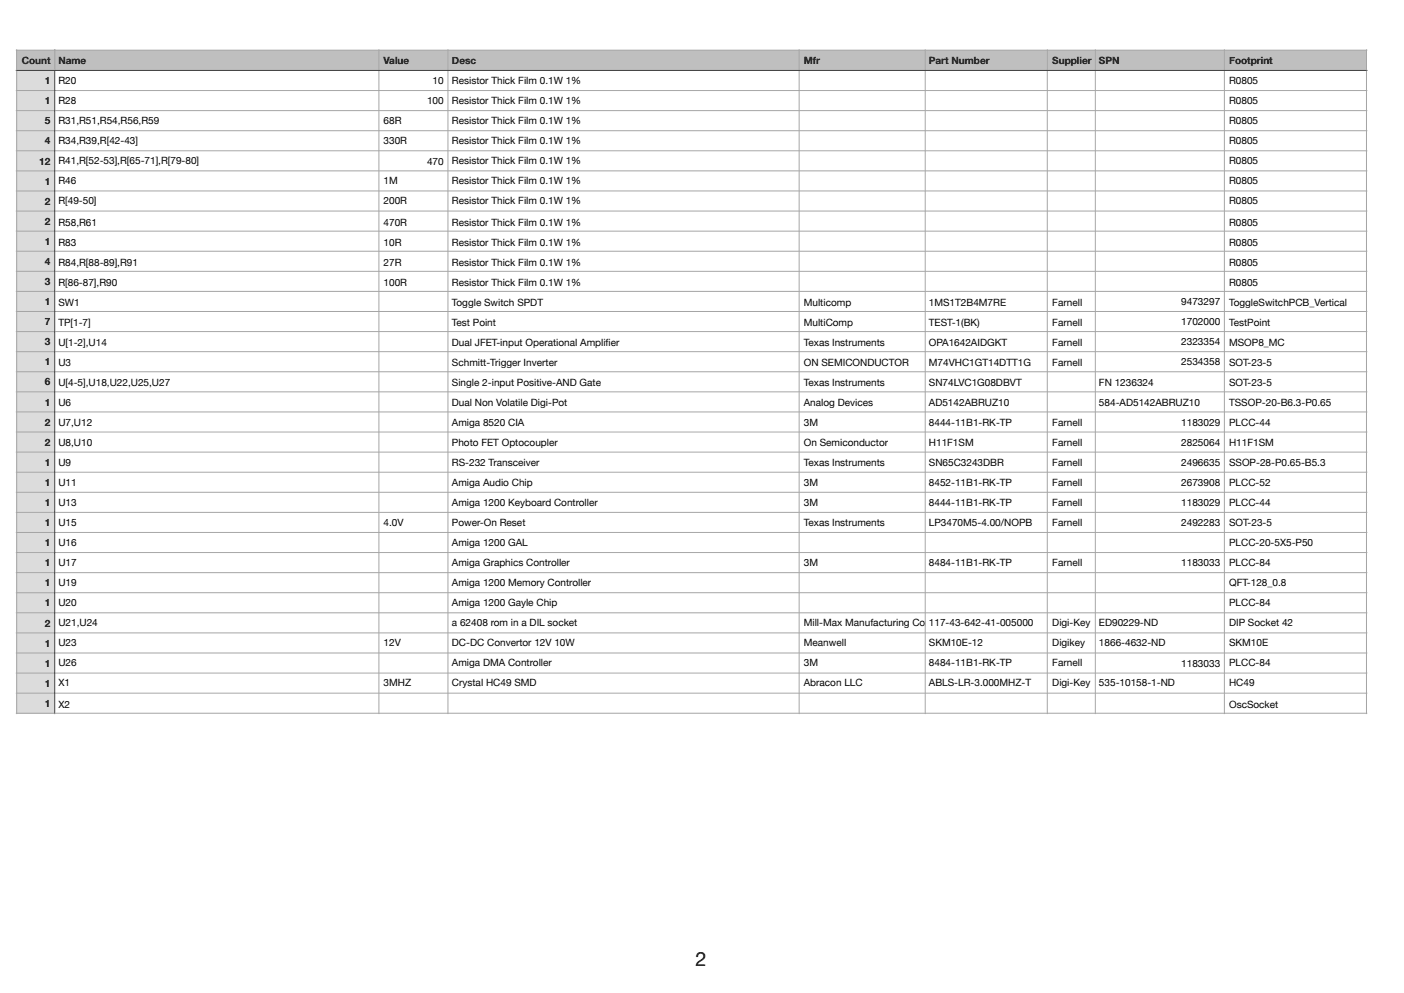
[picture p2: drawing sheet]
<svg xmlns="http://www.w3.org/2000/svg" width="297mm" height="210mm" viewBox="0 0 297 210" stroke-linecap="round" stroke-linejoin="round" font-family="sans-serif">
<defs><g id="words">
<text font-size="4.2" x="147.1" y="204.4">2</text>
<g font-size="2.1">
<text x="4.6" y="13.5">Count</text>
<text x="9.5" y="17.8">1</text>
<text x="12.3" y="17.7">R20</text>
<text x="12.3" y="13.5">Name</text>
<text x="81.1" y="13.5">Value</text>
<text x="91.5" y="17.8">10</text>
<text x="95.6" y="17.7">Resistor Thick Film 0.1W 1%</text>
<text x="95.6" y="13.5">Desc</text>
<text x="170" y="13.5">Mfr</text>
<text x="196.5" y="13.5">Part Number</text>
<text x="222.6" y="13.5">Supplier</text>
<text x="232.5" y="13.5">SPN</text>
<text x="260" y="17.7">R0805</text>
<text x="260" y="13.5">Footprint</text>
<text x="9.5" y="22">1</text>
<text x="12.3" y="22">R28</text>
<text x="90.3" y="22.1">100</text>
<text x="95.6" y="22">Resistor Thick Film 0.1W 1%</text>
<text x="260" y="22">R0805</text>
<text x="9.5" y="26.3">5</text>
<text x="12.3" y="26.2">R31,R51,R54,R56,R59</text>
<text x="81.1" y="26.2">68R</text>
<text x="95.6" y="26.2">Resistor Thick Film 0.1W 1%</text>
<text x="260" y="26.2">R0805</text>
<text x="8.3" y="34.8">12</text>
<text x="9.5" y="30.5">4</text>
<text x="12.3" y="30.4">R34,R39,R[42-43]</text>
<text x="12.3" y="34.7">R41,R[52-53],R[65-71],R[79-80]</text>
<text x="81.1" y="30.4">330R</text>
<text x="90.3" y="34.8">470</text>
<text x="95.6" y="30.4">Resistor Thick Film 0.1W 1%</text>
<text x="95.6" y="34.7">Resistor Thick Film 0.1W 1%</text>
<text x="260" y="30.4">R0805</text>
<text x="260" y="34.7">R0805</text>
<text x="9.5" y="39">1</text>
<text x="12.3" y="38.9">R46</text>
<text x="81.1" y="38.9">1M</text>
<text x="95.6" y="38.9">Resistor Thick Film 0.1W 1%</text>
<text x="260" y="38.9">R0805</text>
<text x="9.5" y="43.3">2</text>
<text x="9.5" y="47.5">2</text>
<text x="12.3" y="43.1">R[49-50]</text>
<text x="12.3" y="47.7">R58,R61</text>
<text x="81.1" y="43.1">200R</text>
<text x="81.1" y="47.7">470R</text>
<text x="95.6" y="43.1">Resistor Thick Film 0.1W 1%</text>
<text x="95.6" y="47.7">Resistor Thick Film 0.1W 1%</text>
<text x="260" y="43.1">R0805</text>
<text x="260" y="47.7">R0805</text>
<text x="9.5" y="51.8">1</text>
<text x="12.3" y="52">R83</text>
<text x="81.1" y="52">10R</text>
<text x="95.6" y="52">Resistor Thick Film 0.1W 1%</text>
<text x="260" y="52">R0805</text>
<text x="9.5" y="56">4</text>
<text x="12.3" y="56.2">R84,R[88-89],R91</text>
<text x="81.1" y="56.2">27R</text>
<text x="95.6" y="56.2">Resistor Thick Film 0.1W 1%</text>
<text x="260" y="56.2">R0805</text>
<text x="9.5" y="60.3">3</text>
<text x="9.5" y="64.5">1</text>
<text x="12.3" y="60.4">R[86-87],R90</text>
<text x="12.3" y="64.7">SW1</text>
<text x="81.1" y="60.4">100R</text>
<text x="95.6" y="60.4">Resistor Thick Film 0.1W 1%</text>
<text x="95.6" y="64.7">Toggle Switch SPDT</text>
<text x="170" y="64.7">Multicomp</text>
<text x="196.5" y="64.7">1MS1T2B4M7RE</text>
<text x="222.6" y="64.7">Farnell</text>
<text x="249.9" y="64.5">9473297</text>
<text x="260" y="60.4">R0805</text>
<text x="260" y="64.7">ToggleSwitchPCB_Vertical</text>
<text x="9.5" y="68.8">7</text>
<text x="12.3" y="68.9">TP[1-7]</text>
<text x="95.6" y="68.9">Test Point</text>
<text x="170" y="68.9">MultiComp</text>
<text x="196.5" y="68.9">TEST-1(BK)</text>
<text x="222.6" y="68.9">Farnell</text>
<text x="249.9" y="68.8">1702000</text>
<text x="260" y="68.9">TestPoint</text>
<text x="9.5" y="73">3</text>
<text x="9.5" y="77.3">1</text>
<text x="12.3" y="73.1">U[1-2],U14</text>
<text x="12.3" y="77.4">U3</text>
<text x="95.6" y="73.1">Dual JFET-input Operational Amplif</text>
<text x="95.6" y="77.4">Schmitt-Trigger Inverter</text>
<text x="128.1" y="73.1">ier</text>
<text x="170" y="73.1">Texas Instruments</text>
<text x="170" y="77.4">ON SEMICONDUCTOR</text>
<text x="196.5" y="73.1">OPA1642AIDGKT</text>
<text x="196.5" y="77.4">M74VHC1GT14DTT1G</text>
<text x="222.6" y="73.1">Farnell</text>
<text x="222.6" y="77.4">Farnell</text>
<text x="249.9" y="73">2323354</text>
<text x="249.9" y="77.3">2534358</text>
<text x="260" y="73.1">MSOP8_MC</text>
<text x="260" y="77.4">SOT-23-5</text>
<text x="9.5" y="81.5">6</text>
<text x="12.3" y="81.6">U[4-5],U18,U22,U25,U27</text>
<text x="95.6" y="81.6">Single 2-input Positive-AND Gate</text>
<text x="170" y="81.6">Texas Instruments</text>
<text x="196.5" y="81.6">SN74LVC1G08DBVT</text>
<text x="232.5" y="81.6">FN 1236324</text>
<text x="260" y="81.6">SOT-23-5</text>
<text x="9.5" y="85.8">1</text>
<text x="12.3" y="85.8">U6</text>
<text x="95.6" y="85.8">Dual Non Volatile Digi-Pot</text>
<text x="170" y="85.8">Analog Devices</text>
<text x="196.5" y="85.8">AD5142ABRUZ10</text>
<text x="232.5" y="85.8">584-AD5142ABRUZ10</text>
<text x="260" y="85.8">TSSOP-20-B6.3-P0.65</text>
<text x="9.5" y="90">2</text>
<text x="9.5" y="94.3">2</text>
<text x="12.3" y="90.1">U7,U12</text>
<text x="12.3" y="94.3">U8,U10</text>
<text x="95.6" y="90.1">Amiga 8520 CIA</text>
<text x="95.6" y="94.3">Photo FET Optocoupler</text>
<text x="170" y="90.1">3M</text>
<text x="170" y="94.3">On Semiconductor</text>
<text x="196.5" y="90.1">8444-11B1-RK-TP</text>
<text x="196.5" y="94.3">H11F1SM</text>
<text x="222.6" y="90.1">Farnell</text>
<text x="222.6" y="94.3">Farnell</text>
<text x="249.9" y="90">1183029</text>
<text x="249.9" y="94.3">2825064</text>
<text x="260" y="90.1">PLCC-44</text>
<text x="260" y="94.3">H11F1SM</text>
<text x="9.5" y="98.5">1</text>
<text x="12.3" y="98.5">U9</text>
<text x="95.6" y="98.5">RS-232 Transceiver</text>
<text x="170" y="98.5">Texas Instruments</text>
<text x="196.5" y="98.5">SN65C3243DBR</text>
<text x="222.6" y="98.5">Farnell</text>
<text x="249.9" y="98.5">2496635</text>
<text x="260" y="98.5">SSOP-28-P0.65-B5.3</text>
<text x="9.5" y="102.8">1</text>
<text x="9.5" y="107">1</text>
<text x="12.3" y="102.8">U11</text>
<text x="12.3" y="107">U13</text>
<text x="95.6" y="102.8">Amiga Audio Chip</text>
<text x="95.6" y="107">Amiga 1200 Keyboard Controller</text>
<text x="170" y="102.8">3M</text>
<text x="170" y="107">3M</text>
<text x="196.5" y="102.8">8452-11B1-RK-TP</text>
<text x="196.5" y="107">8444-11B1-RK-TP</text>
<text x="222.6" y="102.8">Farnell</text>
<text x="222.6" y="107">Farnell</text>
<text x="249.9" y="102.8">2673908</text>
<text x="249.9" y="107">1183029</text>
<text x="260" y="102.8">PLCC-52</text>
<text x="260" y="107">PLCC-44</text>
<text x="9.5" y="111.3">1</text>
<text x="12.3" y="111.2">U15</text>
<text x="81.1" y="111.2">4.0V</text>
<text x="95.6" y="111.2">Power-On Reset</text>
<text x="170" y="111.2">Texas Instruments</text>
<text x="196.5" y="111.2">LP3470M5-4.00/NOPB</text>
<text x="222.6" y="111.2">Farnell</text>
<text x="249.9" y="111.3">2492283</text>
<text x="260" y="111.2">SOT-23-5</text>
<text x="9.5" y="115.5">1</text>
<text x="9.5" y="119.8">1</text>
<text x="12.3" y="115.5">U16</text>
<text x="12.3" y="119.7">U17</text>
<text x="95.6" y="115.5">Amiga 1200 GAL</text>
<text x="95.6" y="119.7">Amiga Graphics Controller</text>
<text x="170" y="119.7">3M</text>
<text x="196.5" y="119.7">8484-11B1-RK-TP</text>
<text x="222.6" y="119.7">Farnell</text>
<text x="249.9" y="119.8">1183033</text>
<text x="260" y="115.5">PLCC-20-5X5-P50</text>
<text x="260" y="119.7">PLCC-84</text>
<text x="9.5" y="124">1</text>
<text x="12.3" y="123.9">U19</text>
<text x="95.6" y="123.9">Amiga 1200 Memory Controller</text>
<text x="260" y="123.9">QFT-128_0.8</text>
<text x="9.5" y="128.3">1</text>
<text x="12.3" y="128.2">U20</text>
<text x="95.6" y="128.2">Amiga 1200 Gayle Chip</text>
<text x="260" y="128.2">PLCC-84</text>
<text x="9.5" y="132.5">2</text>
<text x="9.5" y="136.7">1</text>
<text x="12.3" y="132.4">U21,U24</text>
<text x="12.3" y="136.6">U23</text>
<text x="81.1" y="136.6">12V</text>
<text x="95.6" y="132.4">a 62408 rom in a DIL socket</text>
<text x="95.6" y="136.6">DC-DC Convertor 12V 10W</text>
<text x="170" y="132.4">Mill-Max Manufacturing Corp.</text>
<text x="170" y="136.6">Meanwell</text>
<text x="196.5" y="132.4">117-43-642-41-005000</text>
<text x="196.5" y="136.6">SKM10E-12</text>
<text x="222.6" y="132.4">Digi-Key</text>
<text x="222.6" y="136.6">Digikey</text>
<text x="232.5" y="132.4">ED90229-ND</text>
<text x="232.5" y="136.6">1866-4632-ND</text>
<text x="260" y="132.4">DIP Socket 42</text>
<text x="260" y="136.6">SKM10E</text>
<text x="9.5" y="141">1</text>
<text x="12.3" y="140.9">U26</text>
<text x="95.6" y="140.9">Amiga DMA Controller</text>
<text x="170" y="140.9">3M</text>
<text x="196.5" y="140.9">8484-11B1-RK-TP</text>
<text x="222.6" y="140.9">Farnell</text>
<text x="249.9" y="141">1183033</text>
<text x="260" y="140.9">PLCC-84</text>
<text x="9.5" y="145.2">1</text>
<text x="9.5" y="149.5">1</text>
<text x="12.3" y="145.1">X1</text>
<text x="12.3" y="149.7">X2</text>
<text x="81.1" y="145.1">3MHZ</text>
<text x="95.6" y="145.1">Crystal HC49 SMD</text>
<text x="170" y="145.1">Abracon LLC</text>
<text x="196.5" y="145.1">ABLS-LR-3.000MHZ-T</text>
<text x="222.6" y="145.1">Digi-Key</text>
<text x="232.5" y="145.1">535-10158-1-ND</text>
<text x="260" y="145.1">HC49</text>
<text x="260" y="149.7">OscSocket</text>
</g>
</g></defs>
<g fill="#dcdcdc">
<path d="M3.5 14.9h8.1v4.2h-8.1z"/>
<path d="M3.5 19.1h8.1v4.3h-8.1z"/>
<path d="M3.5 23.4h8.1v4.2h-8.1z"/>
<path d="M3.5 27.6h8.1v4.3h-8.1z"/>
<path d="M3.5 31.9h8.1v4.2h-8.1z"/>
<path d="M3.5 36.1h8.1v4.3h-8.1z"/>
<path d="M3.5 40.4h8.1v4.2h-8.1z"/>
<path d="M3.5 44.6h8.1v4.3h-8.1z"/>
<path d="M3.5 48.9h8.1v4.2h-8.1z"/>
<path d="M3.5 53.1h8.1v4.3h-8.1z"/>
<path d="M3.5 57.4h8.1v4.2h-8.1z"/>
<path d="M3.5 61.6h8.1v4.3h-8.1z"/>
<path d="M3.5 65.9h8.1v4.2h-8.1z"/>
<path d="M3.5 70.1h8.1v4.3h-8.1z"/>
<path d="M3.5 74.4h8.1v4.2h-8.1z"/>
<path d="M3.5 78.6h8.1v4.3h-8.1z"/>
<path d="M3.5 82.9h8.1v4.2h-8.1z"/>
<path d="M3.5 87.1h8.1v4.3h-8.1z"/>
<path d="M3.5 91.4h8.1v4.2h-8.1z"/>
<path d="M3.5 95.6h8.1v4.3h-8.1z"/>
<path d="M3.5 99.9h8.1v4.2h-8.1z"/>
<path d="M3.5 104.1h8.1v4.3h-8.1z"/>
<path d="M3.5 108.4h8.1v4.2h-8.1z"/>
<path d="M3.5 112.6h8.1v4.3h-8.1z"/>
<path d="M3.5 116.9h8.1v4.2h-8.1z"/>
<path d="M3.5 121.1h8.1v4.3h-8.1z"/>
<path d="M3.5 125.4h8.1v4.2h-8.1z"/>
<path d="M3.5 129.6h8.1v4.2h-8.1z"/>
<path d="M3.5 133.8h8.1v4.3h-8.1z"/>
<path d="M3.5 138.1h8.1v4.2h-8.1z"/>
<path d="M3.5 142.3h8.1v4.3h-8.1z"/>
<path d="M3.5 146.6h8.1v4.2h-8.1z"/>
</g>
<g fill="none" stroke="#a6a6a6" stroke-width=".21">
<path d="M3.4 19.1h285.8M3.4 14.9h285.8M3.5 14.7v136.3M80.2 14.7v136.3M94.8 14.7v136.3M169.1 14.7v136.3M195.7 14.7v136.3M221.5 14.7v136.3M231.7 14.7v136.3M259 14.7v136.3M289.1 14.7v136.3M3.4 23.4h285.8"/>
<path d="M3.4 27.6h285.8M3.4 31.9h285.8M3.4 36.1h285.8M3.4 40.4h285.8M3.4 44.6h285.8M3.4 48.9h285.8M3.4 53.1h285.8M3.4 57.4h285.8M3.4 61.6h285.8M3.4 65.9h285.8M3.4 70.1h285.8M3.4 74.4h285.8"/>
<path d="M3.4 78.6h285.8M3.4 82.9h285.8M3.4 87.1h285.8M3.4 91.4h285.8M3.4 95.6h285.8M3.4 99.9h285.8M3.4 104.1h285.8M3.4 108.4h285.8M3.4 112.6h285.8M3.4 116.9h285.8M3.4 121.1h285.8M3.4 125.4h285.8"/>
<path d="M3.4 129.6h285.8M3.4 133.8h285.8M3.4 138.1h285.8M3.4 142.3h285.8M3.4 146.6h285.8M3.4 150.8h285.8"/>
</g>
<path d="M11.6 14.7v136.3" fill="none" stroke="#404040" stroke-width=".21"/>
<g fill="#bec0bf">
<path d="M11.6 10.6h68.6v4.3h-68.6z"/>
<path d="M80.2 10.6h14.6v4.3h-14.6z"/>
<path d="M94.8 10.6h74.3v4.3h-74.3z"/>
<path d="M169.1 10.6h26.6v4.3h-26.6z"/>
<path d="M195.7 10.6h25.8v4.3h-25.8z"/>
<path d="M221.5 10.6h10.2v4.3h-10.2z"/>
<path d="M231.7 10.6h27.3v4.3h-27.3z"/>
<path d="M259 10.6h30.1v4.3h-30.1z"/>
</g>
<path d="M11.4 10.6h277.8M11.6 10.4v4.3M80.2 10.4v4.5M94.8 10.4v4.5M169.1 10.4v4.5M195.7 10.4v4.5M221.5 10.4v4.5M231.7 10.4v4.5M259 10.4v4.5M289.1 10.4v4.5" fill="none" stroke="#a6a6a6" stroke-width=".21"/>
<path d="M11.4 14.9h277.8" fill="none" stroke="#404040" stroke-width=".21"/>
<path d="M3.5 10.6h8.1v4.3h-8.1z" fill="#bec0bf"/>
<path d="M3.4 14.9h8.3" fill="none" stroke="#404040" stroke-width=".21"/>
<path d="M3.4 10.6h8.3M3.5 10.4v4.5M11.6 10.4v4.3" fill="none" stroke="#a6a6a6" stroke-width=".21"/>
<use href="#words"/>
</svg>
